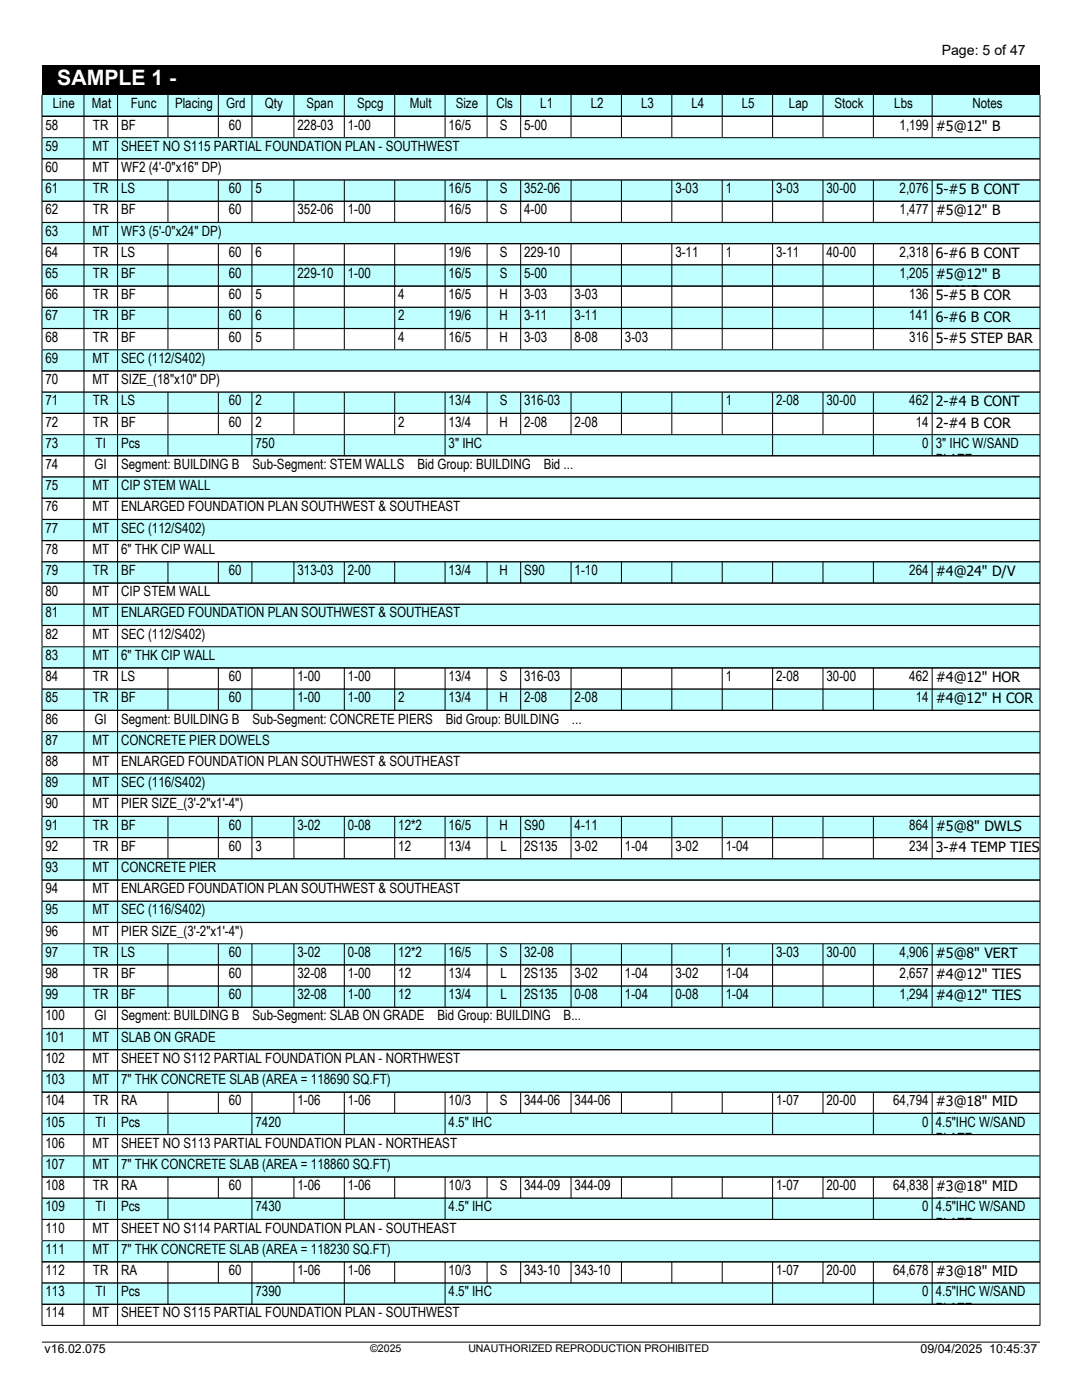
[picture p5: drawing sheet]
<svg xmlns="http://www.w3.org/2000/svg" width="216mm" height="279mm" viewBox="0 0 216 279" stroke-linecap="round" stroke-linejoin="round" font-family="sans-serif">
<defs><g id="words">
<text font-size="4.2" fill="#fff" x="11.4" y="17">SAMPLE 1 -</text>
<g font-size="2.8">
<text x="187.9" y="10.9">Page: 5 of 47</text>
<text x="10.5" y="21.6">Line</text>
<text x="18.3" y="21.6">Mat</text>
<text x="26.1" y="21.6">Func</text>
<text x="34.9" y="21.6">Placing</text>
<text x="45.2" y="21.6">Grd</text>
<text x="52.8" y="21.6">Qty</text>
<text x="61.2" y="21.6">Span</text>
<text x="71.3" y="21.6">Spcg</text>
<text x="81.8" y="21.6">Mult</text>
<text x="90.9" y="21.6">Size</text>
<text x="99" y="21.6">Cls</text>
<text x="107.8" y="21.6">L1</text>
<text x="117.9" y="21.6">L2</text>
<text x="127.9" y="21.6">L3</text>
<text x="138" y="21.6">L4</text>
<text x="148" y="21.6">L5</text>
<text x="157.4" y="21.6">Lap</text>
<text x="166.5" y="21.6">Stock</text>
<text x="178.4" y="21.6">Lbs</text>
<text x="194" y="21.6">Notes</text>
<text x="9.1" y="25.9">58</text>
<text x="18.6" y="25.9">TR</text>
<text x="24.2" y="25.9">BF</text>
<text x="45.6" y="25.9">60</text>
<text x="59.4" y="25.9">228-03</text>
<text x="69.4" y="25.9">1-00</text>
<text x="89.5" y="25.9">16/5</text>
<text x="99.8" y="25.9">S</text>
<text x="104.6" y="25.9">5-00</text>
<text x="179.5" y="25.9">1,199</text>
<text x="186.7" y="26.1">#5@12&quot; B</text>
<text x="186.7" y="29.5">TRANS</text>
<text x="9.1" y="30.1">59</text>
<text x="9.1" y="34.3">60</text>
<text x="18.4" y="30.1">MT</text>
<text x="18.4" y="34.3">MT</text>
<text x="24.2" y="30.1">SHEET NO S115 PARTIAL FOUNDATION PLAN - SOUTHWEST</text>
<text x="24.2" y="34.3">WF2 (4'-0&quot;x16&quot; DP)</text>
<text x="9.1" y="38.6">61</text>
<text x="18.6" y="38.6">TR</text>
<text x="24.2" y="38.6">LS</text>
<text x="45.6" y="38.6">60</text>
<text x="51" y="38.6">5</text>
<text x="89.5" y="38.6">16/5</text>
<text x="99.8" y="38.6">S</text>
<text x="104.6" y="38.6">352-06</text>
<text x="134.8" y="38.6">3-03</text>
<text x="144.8" y="38.6">1</text>
<text x="154.9" y="38.6">3-03</text>
<text x="164.9" y="38.6">30-00</text>
<text x="179.5" y="38.6">2,076</text>
<text x="186.7" y="38.8">5-#5 B CONT</text>
<text x="9.1" y="42.8">62</text>
<text x="9.1" y="47">63</text>
<text x="18.4" y="47">MT</text>
<text x="18.6" y="42.8">TR</text>
<text x="24.2" y="42.8">BF</text>
<text x="24.2" y="47">WF3 (5'-0&quot;x24&quot; DP)</text>
<text x="45.6" y="42.8">60</text>
<text x="59.4" y="42.8">352-06</text>
<text x="69.4" y="42.8">1-00</text>
<text x="89.5" y="42.8">16/5</text>
<text x="99.8" y="42.8">S</text>
<text x="104.6" y="42.8">4-00</text>
<text x="179.5" y="42.8">1,477</text>
<text x="186.7" y="43">#5@12&quot; B</text>
<text x="186.7" y="46.4">TRANS</text>
<text x="9.1" y="51.3">64</text>
<text x="18.6" y="51.3">TR</text>
<text x="24.2" y="51.3">LS</text>
<text x="45.6" y="51.3">60</text>
<text x="51" y="51.3">6</text>
<text x="89.5" y="51.3">19/6</text>
<text x="99.8" y="51.3">S</text>
<text x="104.6" y="51.3">229-10</text>
<text x="134.8" y="51.3">3-11</text>
<text x="144.8" y="51.3">1</text>
<text x="154.9" y="51.3">3-11</text>
<text x="164.9" y="51.3">40-00</text>
<text x="179.5" y="51.3">2,318</text>
<text x="186.7" y="51.5">6-#6 B CONT</text>
<text x="9.1" y="55.5">65</text>
<text x="9.1" y="59.7">66</text>
<text x="18.6" y="55.5">TR</text>
<text x="18.6" y="59.7">TR</text>
<text x="24.2" y="55.5">BF</text>
<text x="24.2" y="59.7">BF</text>
<text x="45.6" y="55.5">60</text>
<text x="45.6" y="59.7">60</text>
<text x="51" y="59.7">5</text>
<text x="59.4" y="55.5">229-10</text>
<text x="69.4" y="55.5">1-00</text>
<text x="79.5" y="59.7">4</text>
<text x="89.5" y="55.5">16/5</text>
<text x="89.5" y="59.7">16/5</text>
<text x="99.7" y="59.7">H</text>
<text x="99.8" y="55.5">S</text>
<text x="104.6" y="55.5">5-00</text>
<text x="104.6" y="59.7">3-03</text>
<text x="114.7" y="59.7">3-03</text>
<text x="179.5" y="55.5">1,205</text>
<text x="181.4" y="59.7">136</text>
<text x="186.7" y="55.7">#5@12&quot; B</text>
<text x="186.7" y="59.1">TRANS</text>
<text x="186.7" y="59.9">5-#5 B COR</text>
<text x="9.1" y="64">67</text>
<text x="18.6" y="64">TR</text>
<text x="24.2" y="64">BF</text>
<text x="45.6" y="64">60</text>
<text x="51" y="64">6</text>
<text x="79.5" y="64">2</text>
<text x="89.5" y="64">19/6</text>
<text x="99.7" y="64">H</text>
<text x="104.6" y="64">3-11</text>
<text x="114.7" y="64">3-11</text>
<text x="181.4" y="64">141</text>
<text x="186.7" y="64.2">6-#6 B COR</text>
<text x="9.1" y="68.2">68</text>
<text x="18.6" y="68.2">TR</text>
<text x="24.2" y="68.2">BF</text>
<text x="45.6" y="68.2">60</text>
<text x="51" y="68.2">5</text>
<text x="79.5" y="68.2">4</text>
<text x="89.5" y="68.2">16/5</text>
<text x="99.7" y="68.2">H</text>
<text x="104.6" y="68.2">3-03</text>
<text x="114.7" y="68.2">8-08</text>
<text x="124.7" y="68.2">3-03</text>
<text x="181.4" y="68.2">316</text>
<text x="186.7" y="68.4">5-#5 STEP BAR</text>
<text x="9.1" y="72.4">69</text>
<text x="9.1" y="76.7">70</text>
<text x="18.4" y="72.4">MT</text>
<text x="18.4" y="76.7">MT</text>
<text x="24.2" y="72.4">SEC (112/S402)</text>
<text x="24.2" y="76.7">SIZE_(18&quot;x10&quot; DP)</text>
<text x="9.1" y="80.9">71</text>
<text x="18.6" y="80.9">TR</text>
<text x="24.2" y="80.9">LS</text>
<text x="45.6" y="80.9">60</text>
<text x="51" y="80.9">2</text>
<text x="89.5" y="80.9">13/4</text>
<text x="99.8" y="80.9">S</text>
<text x="104.6" y="80.9">316-03</text>
<text x="144.8" y="80.9">1</text>
<text x="154.9" y="80.9">2-08</text>
<text x="164.9" y="80.9">30-00</text>
<text x="181.4" y="80.9">462</text>
<text x="186.7" y="81.1">2-#4 B CONT</text>
<text x="9.1" y="85.1">72</text>
<text x="9.1" y="89.4">73</text>
<text x="18.6" y="85.1">TR</text>
<text x="19.1" y="89.4">TI</text>
<text x="24.2" y="85.1">BF</text>
<text x="24.2" y="89.4">Pcs</text>
<text x="45.6" y="85.1">60</text>
<text x="51" y="85.1">2</text>
<text x="51" y="89.4">750</text>
<text x="79.5" y="85.1">2</text>
<text x="89.5" y="85.1">13/4</text>
<text x="89.5" y="89.4">3&quot; IHC</text>
<text x="99.7" y="85.1">H</text>
<text x="104.6" y="85.1">2-08</text>
<text x="114.7" y="85.1">2-08</text>
<text x="182.7" y="85.1">14</text>
<text x="184" y="89.4">0</text>
<text x="186.7" y="85.3">2-#4 B COR</text>
<text x="186.7" y="89.4">3&quot; IHC W/SAND</text>
<text x="9.1" y="93.6">74</text>
<text x="18.9" y="93.6">GI</text>
<text x="24.2" y="93.6">Segment: BUILDING B</text>
<text x="50.4" y="93.6">Sub-Segment: STEM WALLS</text>
<text x="83.3" y="93.6">Bid Group: BUILDING</text>
<text x="108.5" y="93.6">Bid ...</text>
<text x="186.7" y="92.6">PLATE</text>
<text x="9.1" y="97.8">75</text>
<text x="18.4" y="97.8">MT</text>
<text x="24.2" y="97.8">CIP STEM WALL</text>
<text x="9.1" y="102.1">76</text>
<text x="9.1" y="106.3">77</text>
<text x="18.4" y="102.1">MT</text>
<text x="18.4" y="106.3">MT</text>
<text x="24.2" y="102.1">ENLARGED FOUNDATION PLAN SOUTHWEST &amp; SOUTHEAST</text>
<text x="24.2" y="106.3">SEC (112/S402)</text>
<text x="9.1" y="110.5">78</text>
<text x="18.4" y="110.5">MT</text>
<text x="24.2" y="110.5">6&quot; THK CIP WALL</text>
<text x="9.1" y="114.8">79</text>
<text x="9.1" y="119">80</text>
<text x="18.4" y="119">MT</text>
<text x="18.6" y="114.8">TR</text>
<text x="24.2" y="114.8">BF</text>
<text x="24.2" y="119">CIP STEM WALL</text>
<text x="45.6" y="114.8">60</text>
<text x="59.4" y="114.8">313-03</text>
<text x="69.4" y="114.8">2-00</text>
<text x="89.5" y="114.8">13/4</text>
<text x="99.7" y="114.8">H</text>
<text x="104.6" y="114.8">S90</text>
<text x="114.7" y="114.8">1-10</text>
<text x="181.4" y="114.8">264</text>
<text x="186.7" y="115">#4@24&quot; D/V</text>
<text x="9.1" y="123.2">81</text>
<text x="18.4" y="123.2">MT</text>
<text x="24.2" y="123.2">ENLARGED FOUNDATION PLAN SOUTHWEST &amp; SOUTHEAST</text>
<text x="9.1" y="127.5">82</text>
<text x="9.1" y="131.7">83</text>
<text x="18.4" y="127.5">MT</text>
<text x="18.4" y="131.7">MT</text>
<text x="24.2" y="127.5">SEC (112/S402)</text>
<text x="24.2" y="131.7">6&quot; THK CIP WALL</text>
<text x="9.1" y="135.9">84</text>
<text x="18.6" y="135.9">TR</text>
<text x="24.2" y="135.9">LS</text>
<text x="45.6" y="135.9">60</text>
<text x="59.4" y="135.9">1-00</text>
<text x="69.4" y="135.9">1-00</text>
<text x="89.5" y="135.9">13/4</text>
<text x="99.8" y="135.9">S</text>
<text x="104.6" y="135.9">316-03</text>
<text x="144.8" y="135.9">1</text>
<text x="154.9" y="135.9">2-08</text>
<text x="164.9" y="135.9">30-00</text>
<text x="181.4" y="135.9">462</text>
<text x="186.7" y="136.1">#4@12&quot; HOR</text>
<text x="9.1" y="140.2">85</text>
<text x="18.6" y="140.2">TR</text>
<text x="24.2" y="140.2">BF</text>
<text x="45.6" y="140.2">60</text>
<text x="59.4" y="140.2">1-00</text>
<text x="69.4" y="140.2">1-00</text>
<text x="79.5" y="140.2">2</text>
<text x="89.5" y="140.2">13/4</text>
<text x="99.7" y="140.2">H</text>
<text x="104.6" y="140.2">2-08</text>
<text x="114.7" y="140.2">2-08</text>
<text x="182.7" y="140.2">14</text>
<text x="186.7" y="140.4">#4@12&quot; H COR</text>
<text x="9.1" y="144.4">86</text>
<text x="9.1" y="148.6">87</text>
<text x="18.4" y="148.6">MT</text>
<text x="18.9" y="144.4">GI</text>
<text x="24.2" y="144.4">Segment: BUILDING B</text>
<text x="24.2" y="148.6">CONCRETE PIER DOWELS</text>
<text x="50.4" y="144.4">Sub-Segment: CONCRETE PIERS</text>
<text x="88.9" y="144.4">Bid Group: BUILDING</text>
<text x="114.1" y="144.4">...</text>
<text x="9.1" y="152.9">88</text>
<text x="18.4" y="152.9">MT</text>
<text x="24.2" y="152.9">ENLARGED FOUNDATION PLAN SOUTHWEST &amp; SOUTHEAST</text>
<text x="9.1" y="157.1">89</text>
<text x="9.1" y="161.3">90</text>
<text x="18.4" y="157.1">MT</text>
<text x="18.4" y="161.3">MT</text>
<text x="24.2" y="157.1">SEC (116/S402)</text>
<text x="24.2" y="161.3">PIER SIZE_(3'-2&quot;x1'-4&quot;)</text>
<text x="9.1" y="165.6">91</text>
<text x="18.6" y="165.6">TR</text>
<text x="24.2" y="165.6">BF</text>
<text x="45.6" y="165.6">60</text>
<text x="59.4" y="165.6">3-02</text>
<text x="69.4" y="165.6">0-08</text>
<text x="79.5" y="165.6">12*2</text>
<text x="89.5" y="165.6">16/5</text>
<text x="99.7" y="165.6">H</text>
<text x="104.6" y="165.6">S90</text>
<text x="114.7" y="165.6">4-11</text>
<text x="181.4" y="165.6">864</text>
<text x="186.7" y="165.8">#5@8&quot; DWLS</text>
<text x="9.1" y="169.8">92</text>
<text x="18.6" y="169.8">TR</text>
<text x="24.2" y="169.8">BF</text>
<text x="45.6" y="169.8">60</text>
<text x="51" y="169.8">3</text>
<text x="79.5" y="169.8">12</text>
<text x="89.5" y="169.8">13/4</text>
<text x="99.9" y="169.8">L</text>
<text x="104.6" y="169.8">2S135</text>
<text x="114.7" y="169.8">3-02</text>
<text x="124.7" y="169.8">1-04</text>
<text x="134.8" y="169.8">3-02</text>
<text x="144.8" y="169.8">1-04</text>
<text x="181.4" y="169.8">234</text>
<text x="186.7" y="170">3-#4 TEMP TIES</text>
<text x="9.1" y="174">93</text>
<text x="9.1" y="178.3">94</text>
<text x="18.4" y="174">MT</text>
<text x="18.4" y="178.3">MT</text>
<text x="24.2" y="174">CONCRETE PIER</text>
<text x="24.2" y="178.3">ENLARGED FOUNDATION PLAN SOUTHWEST &amp; SOUTHEAST</text>
<text x="9.1" y="182.5">95</text>
<text x="18.4" y="182.5">MT</text>
<text x="24.2" y="182.5">SEC (116/S402)</text>
<text x="9.1" y="186.7">96</text>
<text x="9.1" y="191">97</text>
<text x="18.4" y="186.7">MT</text>
<text x="18.6" y="191">TR</text>
<text x="24.2" y="186.7">PIER SIZE_(3'-2&quot;x1'-4&quot;)</text>
<text x="24.2" y="191">LS</text>
<text x="45.6" y="191">60</text>
<text x="59.4" y="191">3-02</text>
<text x="69.4" y="191">0-08</text>
<text x="79.5" y="191">12*2</text>
<text x="89.5" y="191">16/5</text>
<text x="99.8" y="191">S</text>
<text x="104.6" y="191">32-08</text>
<text x="144.8" y="191">1</text>
<text x="154.9" y="191">3-03</text>
<text x="164.9" y="191">30-00</text>
<text x="179.5" y="191">4,906</text>
<text x="186.7" y="191.2">#5@8&quot; VERT</text>
<text x="9.1" y="195.2">98</text>
<text x="18.6" y="195.2">TR</text>
<text x="24.2" y="195.2">BF</text>
<text x="45.6" y="195.2">60</text>
<text x="59.4" y="195.2">32-08</text>
<text x="69.4" y="195.2">1-00</text>
<text x="79.5" y="195.2">12</text>
<text x="89.5" y="195.2">13/4</text>
<text x="99.9" y="195.2">L</text>
<text x="104.6" y="195.2">2S135</text>
<text x="114.7" y="195.2">3-02</text>
<text x="124.7" y="195.2">1-04</text>
<text x="134.8" y="195.2">3-02</text>
<text x="144.8" y="195.2">1-04</text>
<text x="179.5" y="195.2">2,657</text>
<text x="186.7" y="195.4">#4@12&quot; TIES</text>
<text x="9.1" y="199.4">99</text>
<text x="9.1" y="203.7">100</text>
<text x="18.6" y="199.4">TR</text>
<text x="18.9" y="203.7">GI</text>
<text x="24.2" y="199.4">BF</text>
<text x="24.2" y="203.7">Segment: BUILDING B</text>
<text x="45.6" y="199.4">60</text>
<text x="50.4" y="203.7">Sub-Segment: SLAB ON GRADE</text>
<text x="59.4" y="199.4">32-08</text>
<text x="69.4" y="199.4">1-00</text>
<text x="79.5" y="199.4">12</text>
<text x="87.3" y="203.7">Bid Group: BUILDING</text>
<text x="89.5" y="199.4">13/4</text>
<text x="99.9" y="199.4">L</text>
<text x="104.6" y="199.4">2S135</text>
<text x="112.5" y="203.7">B...</text>
<text x="114.7" y="199.4">0-08</text>
<text x="124.7" y="199.4">1-04</text>
<text x="134.8" y="199.4">0-08</text>
<text x="144.8" y="199.4">1-04</text>
<text x="179.5" y="199.4">1,294</text>
<text x="186.7" y="199.6">#4@12&quot; TIES</text>
<text x="9.1" y="207.9">101</text>
<text x="18.4" y="207.9">MT</text>
<text x="24.2" y="207.9">SLAB ON GRADE</text>
<text x="9.1" y="212.1">102</text>
<text x="18.4" y="212.1">MT</text>
<text x="24.2" y="212.1">SHEET NO S112 PARTIAL FOUNDATION PLAN - NORTHWEST</text>
<text x="9.1" y="216.4">103</text>
<text x="9.1" y="220.6">104</text>
<text x="18.4" y="216.4">MT</text>
<text x="18.6" y="220.6">TR</text>
<text x="24.2" y="216.4">7&quot; THK CONCRETE SLAB (AREA = 118690 SQ.FT)</text>
<text x="24.2" y="220.6">RA</text>
<text x="45.6" y="220.6">60</text>
<text x="59.4" y="220.6">1-06</text>
<text x="69.4" y="220.6">1-06</text>
<text x="89.5" y="220.6">10/3</text>
<text x="99.8" y="220.6">S</text>
<text x="104.6" y="220.6">344-06</text>
<text x="114.7" y="220.6">344-06</text>
<text x="154.9" y="220.6">1-07</text>
<text x="164.9" y="220.6">20-00</text>
<text x="178.2" y="220.6">64,794</text>
<text x="186.7" y="220.8">#3@18&quot; MID</text>
<text x="9.1" y="224.8">105</text>
<text x="19.1" y="224.8">TI</text>
<text x="24.2" y="224.8">Pcs</text>
<text x="51" y="224.8">7420</text>
<text x="89.5" y="224.8">4.5&quot; IHC</text>
<text x="184" y="224.8">0</text>
<text x="186.7" y="224.2">EW</text>
<text x="186.7" y="224.8">4.5&quot;IHC W/SAND</text>
<text x="9.1" y="229.1">106</text>
<text x="9.1" y="233.3">107</text>
<text x="18.4" y="229.1">MT</text>
<text x="18.4" y="233.3">MT</text>
<text x="24.2" y="229.1">SHEET NO S113 PARTIAL FOUNDATION PLAN - NORTHEAST</text>
<text x="24.2" y="233.3">7&quot; THK CONCRETE SLAB (AREA = 118860 SQ.FT)</text>
<text x="186.7" y="228.1">PLATE</text>
<text x="9.1" y="237.5">108</text>
<text x="18.6" y="237.5">TR</text>
<text x="24.2" y="237.5">RA</text>
<text x="45.6" y="237.5">60</text>
<text x="59.4" y="237.5">1-06</text>
<text x="69.4" y="237.5">1-06</text>
<text x="89.5" y="237.5">10/3</text>
<text x="99.8" y="237.5">S</text>
<text x="104.6" y="237.5">344-09</text>
<text x="114.7" y="237.5">344-09</text>
<text x="154.9" y="237.5">1-07</text>
<text x="164.9" y="237.5">20-00</text>
<text x="178.2" y="237.5">64,838</text>
<text x="186.7" y="237.7">#3@18&quot; MID</text>
<text x="9.1" y="241.8">109</text>
<text x="9.1" y="246">110</text>
<text x="18.4" y="246">MT</text>
<text x="19.1" y="241.8">TI</text>
<text x="24.2" y="241.8">Pcs</text>
<text x="24.2" y="246">SHEET NO S114 PARTIAL FOUNDATION PLAN - SOUTHEAST</text>
<text x="51" y="241.8">7430</text>
<text x="89.5" y="241.8">4.5&quot; IHC</text>
<text x="184" y="241.8">0</text>
<text x="186.7" y="241.1">EW</text>
<text x="186.7" y="241.8">4.5&quot;IHC W/SAND</text>
<text x="186.7" y="245">PLATE</text>
<text x="9.1" y="250.2">111</text>
<text x="18.4" y="250.2">MT</text>
<text x="24.2" y="250.2">7&quot; THK CONCRETE SLAB (AREA = 118230 SQ.FT)</text>
<text x="9.1" y="254.5">112</text>
<text x="18.6" y="254.5">TR</text>
<text x="24.2" y="254.5">RA</text>
<text x="45.6" y="254.5">60</text>
<text x="59.4" y="254.5">1-06</text>
<text x="69.4" y="254.5">1-06</text>
<text x="89.5" y="254.5">10/3</text>
<text x="99.8" y="254.5">S</text>
<text x="104.6" y="254.5">343-10</text>
<text x="114.7" y="254.5">343-10</text>
<text x="154.9" y="254.5">1-07</text>
<text x="164.9" y="254.5">20-00</text>
<text x="178.2" y="254.5">64,678</text>
<text x="186.7" y="254.7">#3@18&quot; MID</text>
<text x="9.1" y="258.7">113</text>
<text x="9.1" y="262.9">114</text>
<text x="18.4" y="262.9">MT</text>
<text x="19.1" y="258.7">TI</text>
<text x="24.2" y="258.7">Pcs</text>
<text x="24.2" y="262.9">SHEET NO S115 PARTIAL FOUNDATION PLAN - SOUTHWEST</text>
<text x="51" y="258.7">7390</text>
<text x="89.5" y="258.7">4.5&quot; IHC</text>
<text x="184" y="258.7">0</text>
<text x="186.7" y="258.1">EW</text>
<text x="186.7" y="258.7">4.5&quot;IHC W/SAND</text>
<text x="186.7" y="261.9">PLATE</text>
</g>
<g font-size="2.5">
<text x="8.9" y="270.1">v16.02.075</text>
<text x="183.7" y="270.1">09/04/2025 10:45:37</text>
</g>
<g font-size="2.1">
<text x="73.9" y="269.8">©2025</text>
<text x="93.5" y="269.8">UNAUTHORIZED REPRODUCTION PROHIBITED</text>
</g>
</g></defs>
<path d="M8.4 19h199.1v4.2h-199.1z" fill="#c0ffff"/>
<g fill="none" stroke="#000" stroke-width=".2">
<path d="M8.4 19v4.2M16.8 19v4.2M23.5 19v4.2M33.5 19v4.2M43.6 19v4.2M50.3 19v4.2M58.6 19v4.2M68.7 19v4.2M78.8 19v4.2M88.8 19v4.2M97.2 19v4.2M103.9 19v4.2"/>
<path d="M113.9 19v4.2M124 19v4.2M134.1 19v4.2M144.1 19v4.2M154.2 19v4.2M164.2 19v4.2M174.3 19v4.2M186 19v4.2M207.5 19v4.2M8.4 23.2h199.1M8.4 27.5v-4.3h199.1v4.3M8.4 27.4h199.1"/>
<path d="M16.8 23.2v4.3M23.5 23.2v4.3M33.5 23.2v4.3M43.6 23.2v4.3M50.3 23.2v4.3M58.6 23.2v4.3M68.7 23.2v4.3M78.8 23.2v4.3M88.8 23.2v4.3M97.2 23.2v4.3M103.9 23.2v4.3M113.9 23.2v4.3"/>
<path d="M124 23.2v4.3M134.1 23.2v4.3M144.1 23.2v4.3M154.2 23.2v4.3M164.2 23.2v4.3M174.3 23.2v4.3M186 23.2v4.3"/>
</g>
<path d="M8.4 27.5h199.1v4.2h-199.1z" fill="#c0ffff"/>
<path d="M8.4 35.9v-8.4h199.1v8.4M8.4 31.7h199.1M8.4 35.9h199.1M16.8 27.5v8.4M23.5 27.5v8.4" fill="none" stroke="#000" stroke-width=".2"/>
<path d="M8.4 35.9h199.1v4.3h-199.1z" fill="#c0ffff"/>
<g fill="none" stroke="#000" stroke-width=".2">
<path d="M8.4 35.9h199.1v8.5h-199.1zM16.8 35.9v8.5M23.5 35.9v8.5M33.5 35.9v8.5M43.6 35.9v8.5M50.3 35.9v8.5M58.6 35.9v8.5M68.7 35.9v8.5M78.8 35.9v8.5M88.8 35.9v8.5M97.2 35.9v8.5M103.9 35.9v8.5"/>
<path d="M113.9 35.9v8.5M124 35.9v8.5M134.1 35.9v8.5M144.1 35.9v8.5M154.2 35.9v8.5M164.2 35.9v8.5M174.3 35.9v8.5M186 35.9v8.5M8.4 40.1h199.1"/>
</g>
<path d="M8.4 44.4h199.1v4.2h-199.1z" fill="#c0ffff"/>
<g fill="none" stroke="#000" stroke-width=".2">
<path d="M8.4 52.9v-8.5h199.1v8.5M8.4 48.6h199.1M8.4 52.8h199.1M16.8 44.4v8.5M23.5 44.4v8.5M33.5 48.6v4.3M43.6 48.6v4.3M50.3 48.6v4.3M58.6 48.6v4.3M68.7 48.6v4.3M78.8 48.6v4.3M88.8 48.6v4.3"/>
<path d="M97.2 48.6v4.3M103.9 48.6v4.3M113.9 48.6v4.3M124 48.6v4.3M134.1 48.6v4.3M144.1 48.6v4.3M154.2 48.6v4.3M164.2 48.6v4.3M174.3 48.6v4.3M186 48.6v4.3"/>
</g>
<path d="M8.4 52.9h199.1v4.2h-199.1z" fill="#c0ffff"/>
<g fill="none" stroke="#000" stroke-width=".2">
<path d="M8.4 57.1h199.1M16.8 52.9v8.4M23.5 52.9v8.4M33.5 52.9v8.4M43.6 52.9v8.4M50.3 52.9v8.4M58.6 52.9v8.4M68.7 52.9v8.4M78.8 52.9v8.4M88.8 52.9v8.4M97.2 52.9v8.4M103.9 52.9v8.4"/>
<path d="M113.9 52.9v8.4M124 52.9v8.4M134.1 52.9v8.4M144.1 52.9v8.4M154.2 52.9v8.4M164.2 52.9v8.4M174.3 52.9v8.4M186 52.9v8.4M8.4 61.3v-8.4h199.1v8.4M8.4 61.3h199.1"/>
</g>
<path d="M8.4 61.3h199.1v4.3h-199.1z" fill="#c0ffff"/>
<g fill="none" stroke="#000" stroke-width=".2">
<path d="M8.4 69.8v-8.5h199.1v8.5M8.4 65.5h199.1M8.4 65.6h199.1M8.4 69.8h199.1M16.8 61.3v8.5M23.5 61.3v8.5M33.5 61.3v8.5M43.6 61.3v8.5M50.3 61.3v8.5M58.6 61.3v8.5M68.7 61.3v8.5M78.8 61.3v8.5"/>
<path d="M88.8 61.3v8.5M97.2 61.3v8.5M103.9 61.3v8.5M113.9 61.3v8.5M124 61.3v8.5M134.1 61.3v8.5M144.1 61.3v8.5M154.2 61.3v8.5M164.2 61.3v8.5M174.3 61.3v8.5M186 61.3v8.5"/>
</g>
<path d="M8.4 69.8h199.1v4.2h-199.1z" fill="#c0ffff"/>
<path d="M8.4 69.8h199.1v8.5l-199.1-.1zM8.4 74h199.1M16.8 69.8v8.5M23.5 69.8v8.5" fill="none" stroke="#000" stroke-width=".2"/>
<path d="M8.4 78.3h199.1v4.2h-199.1z" fill="#c0ffff"/>
<g fill="none" stroke="#000" stroke-width=".2">
<path d="M16.8 78.3v8.4M23.5 78.3v8.4M33.5 78.3v8.4M43.6 78.3v8.4M50.3 78.3v8.4M58.6 78.3v8.4M68.7 78.3v8.4M78.8 78.3v8.4M88.8 78.3v8.4M97.2 78.3v8.4M103.9 78.3v8.4M113.9 78.3v8.4"/>
<path d="M124 78.3v8.4M134.1 78.3v8.4M144.1 78.3v8.4M154.2 78.3v8.4M164.2 78.3v8.4M174.3 78.3v8.4M186 78.3v8.4M8.4 86.7v-8.4h199.1v8.4M8.4 82.5h199.1M8.4 86.7h199.1"/>
</g>
<path d="M8.4 86.7h199.1v4.3h-199.1z" fill="#c0ffff"/>
<g fill="none" stroke="#000" stroke-width=".2">
<path d="M8.4 95.2v-8.5h199.1v8.5M8.4 90.9h199.1M8.4 91h199.1M8.4 95.2h199.1M16.8 86.7v8.5M23.5 86.7v8.5M33.5 86.7v4.3M50.3 86.7v4.3M68.7 86.7v4.3M88.8 86.7v4.3M154.2 86.7v4.3M174.3 86.7v4.3"/>
<path d="M186 86.7v4.3"/>
</g>
<path d="M8.4 95.2h199.1v4.2h-199.1z" fill="#c0ffff"/>
<path d="M8.4 95.2h199.1v8.5l-199.1-.1zM8.4 99.4h199.1M16.8 95.2v8.5M23.5 95.2v8.5" fill="none" stroke="#000" stroke-width=".2"/>
<path d="M8.4 103.7h199.1v4.2h-199.1z" fill="#c0ffff"/>
<path d="M8.4 112.1v-8.4h199.1v8.4M8.4 107.9h199.1M8.4 112.1h199.1M16.8 103.7v8.4M23.5 103.7v8.4" fill="none" stroke="#000" stroke-width=".2"/>
<path d="M8.4 112.1h199.1v4.3h-199.1z" fill="#c0ffff"/>
<g fill="none" stroke="#000" stroke-width=".2">
<path d="M8.4 116.3h199.1M8.4 116.4h199.1M16.8 112.1v8.5M23.5 112.1v8.5M33.5 112.1v4.3M43.6 112.1v4.3M50.3 112.1v4.3M58.6 112.1v4.3M68.7 112.1v4.3M78.8 112.1v4.3M88.8 112.1v4.3M97.2 112.1v4.3"/>
<path d="M103.9 112.1v4.3M113.9 112.1v4.3M124 112.1v4.3M134.1 112.1v4.3M144.1 112.1v4.3M154.2 112.1v4.3M164.2 112.1v4.3M174.3 112.1v4.3M186 112.1v4.3M8.4 120.6v-8.5h199.1v8.5M8.4 120.6h199.1"/>
</g>
<path d="M8.4 120.6h199.1v4.2h-199.1z" fill="#c0ffff"/>
<path d="M8.4 129.1v-8.5h199.1v8.5M8.4 124.8h199.1M8.4 129h199.1M16.8 120.6v8.5M23.5 120.6v8.5" fill="none" stroke="#000" stroke-width=".2"/>
<path d="M8.4 129.1h199.1v4.2h-199.1z" fill="#c0ffff"/>
<g fill="none" stroke="#000" stroke-width=".2">
<path d="M8.4 129.1h199.1v8.4h-199.1zM8.4 133.3h199.1M16.8 129.1v8.4M23.5 129.1v8.4M33.5 133.3v4.2M43.6 133.3v4.2M50.3 133.3v4.2M58.6 133.3v4.2M68.7 133.3v4.2M78.8 133.3v4.2M88.8 133.3v4.2M97.2 133.3v4.2"/>
<path d="M103.9 133.3v4.2M113.9 133.3v4.2M124 133.3v4.2M134.1 133.3v4.2M144.1 133.3v4.2M154.2 133.3v4.2M164.2 133.3v4.2M174.3 133.3v4.2M186 133.3v4.2"/>
</g>
<path d="M8.4 137.5h199.1v4.3h-199.1z" fill="#c0ffff"/>
<g fill="none" stroke="#000" stroke-width=".2">
<path d="M16.8 137.5v8.5M23.5 137.5v8.5M33.5 137.5v4.3M43.6 137.5v4.3M50.3 137.5v4.3M58.6 137.5v4.3M68.7 137.5v4.3M78.8 137.5v4.3M88.8 137.5v4.3M97.2 137.5v4.3M103.9 137.5v4.3M113.9 137.5v4.3"/>
<path d="M124 137.5v4.3M134.1 137.5v4.3M144.1 137.5v4.3M154.2 137.5v4.3M164.2 137.5v4.3M174.3 137.5v4.3M186 137.5v4.3M8.4 146v-8.5h199.1v8.5M8.4 141.7h199.1M8.4 141.8h199.1M8.4 146h199.1"/>
</g>
<path d="M8.4 146h199.1v4.2h-199.1z" fill="#c0ffff"/>
<path d="M8.4 154.5v-8.5h199.1v8.5M8.4 150.2h199.1M8.4 154.4h199.1M16.8 146v8.5M23.5 146v8.5" fill="none" stroke="#000" stroke-width=".2"/>
<path d="M8.4 154.5h199.1v4.2h-199.1z" fill="#c0ffff"/>
<path d="M8.4 158.7h199.1M16.8 154.5v8.4M23.5 154.5v8.4M8.4 162.9v-8.4h199.1v8.4M8.4 162.9h199.1" fill="none" stroke="#000" stroke-width=".2"/>
<path d="M8.4 162.9h199.1v4.3h-199.1z" fill="#c0ffff"/>
<g fill="none" stroke="#000" stroke-width=".2">
<path d="M8.4 162.9h199.1v8.5h-199.1zM8.4 167.1h199.1M16.8 162.9v8.5M23.5 162.9v8.5M33.5 162.9v8.5M43.6 162.9v8.5M50.3 162.9v8.5M58.6 162.9v8.5M68.7 162.9v8.5M78.8 162.9v8.5M88.8 162.9v8.5M97.2 162.9v8.5"/>
<path d="M103.9 162.9v8.5M113.9 162.9v8.5M124 162.9v8.5M134.1 162.9v8.5M144.1 162.9v8.5M154.2 162.9v8.5M164.2 162.9v8.5M174.3 162.9v8.5M186 162.9v8.5"/>
</g>
<path d="M8.4 171.4h199.1v4.2h-199.1z" fill="#c0ffff"/>
<path d="M8.4 179.9v-8.5h199.1v8.5M8.4 175.6h199.1M8.4 179.8h199.1M16.8 171.4v8.5M23.5 171.4v8.5" fill="none" stroke="#000" stroke-width=".2"/>
<path d="M8.4 179.9h199.1v4.2h-199.1z" fill="#c0ffff"/>
<path d="M16.8 179.9v8.4M23.5 179.9v8.4M8.4 188.3v-8.4h199.1v8.4M8.4 184.1h199.1M8.4 188.3h199.1" fill="none" stroke="#000" stroke-width=".2"/>
<path d="M8.4 188.3h199.1v4.3h-199.1z" fill="#c0ffff"/>
<g fill="none" stroke="#000" stroke-width=".2">
<path d="M8.4 188.3h199.1v8.5h-199.1zM8.4 192.5h199.1M8.4 192.6h199.1M16.8 188.3v8.5M23.5 188.3v8.5M33.5 188.3v8.5M43.6 188.3v8.5M50.3 188.3v8.5M58.6 188.3v8.5M68.7 188.3v8.5M78.8 188.3v8.5M88.8 188.3v8.5"/>
<path d="M97.2 188.3v8.5M103.9 188.3v8.5M113.9 188.3v8.5M124 188.3v8.5M134.1 188.3v8.5M144.1 188.3v8.5M154.2 188.3v8.5M164.2 188.3v8.5M174.3 188.3v8.5M186 188.3v8.5"/>
</g>
<path d="M8.4 196.8h199.1v4.2h-199.1z" fill="#c0ffff"/>
<g fill="none" stroke="#000" stroke-width=".2">
<path d="M16.8 196.8v8.5M23.5 196.8v8.5M33.5 196.8v4.2M43.6 196.8v4.2M50.3 196.8v4.2M58.6 196.8v4.2M68.7 196.8v4.2M78.8 196.8v4.2M88.8 196.8v4.2M97.2 196.8v4.2M103.9 196.8v4.2M113.9 196.8v4.2"/>
<path d="M124 196.8v4.2M134.1 196.8v4.2M144.1 196.8v4.2M154.2 196.8v4.2M164.2 196.8v4.2M174.3 196.8v4.2M186 196.8v4.2M8.4 205.3v-8.5h199.1v8.5M8.4 201h199.1M8.4 205.2h199.1"/>
</g>
<path d="M8.4 205.3h199.1v4.2h-199.1z" fill="#c0ffff"/>
<path d="M8.4 213.7v-8.4h199.1v8.4M8.4 209.5h199.1M8.4 213.7h199.1M16.8 205.3v8.4M23.5 205.3v8.4" fill="none" stroke="#000" stroke-width=".2"/>
<path d="M8.4 213.7h199.1v4.3h-199.1z" fill="#c0ffff"/>
<g fill="none" stroke="#000" stroke-width=".2">
<path d="M8.4 217.9h199.1M8.4 218h199.1M16.8 213.7v8.5M23.5 213.7v8.5M33.5 218v4.2M43.6 218v4.2M50.3 218v4.2M58.6 218v4.2M68.7 218v4.2M78.8 218v4.2M88.8 218v4.2M97.2 218v4.2"/>
<path d="M103.9 218v4.2M113.9 218v4.2M124 218v4.2M134.1 218v4.2M144.1 218v4.2M154.2 218v4.2M164.2 218v4.2M174.3 218v4.2M186 218v4.2M8.4 222.2v-8.5h199.1v8.5M8.4 222.2h199.1"/>
</g>
<path d="M8.4 222.2h199.1v4.2h-199.1z" fill="#c0ffff"/>
<path d="M8.4 222.2h199.1v8.5l-199.1-.1zM8.4 226.4h199.1M16.8 222.2v8.5M23.5 222.2v8.5M33.5 222.2v4.2M50.3 222.2v4.2M68.7 222.2v4.2M88.8 222.2v4.2M154.2 222.2v4.2M174.3 222.2v4.2M186 222.2v4.2" fill="none" stroke="#000" stroke-width=".2"/>
<path d="M8.4 230.7h199.1v4.2h-199.1z" fill="#c0ffff"/>
<g fill="none" stroke="#000" stroke-width=".2">
<path d="M8.4 239.1v-8.4h199.1v8.4M8.4 234.9h199.1M8.4 239.1h199.1M16.8 230.7v8.4M23.5 230.7v8.4M33.5 234.9v4.2M43.6 234.9v4.2M50.3 234.9v4.2M58.6 234.9v4.2M68.7 234.9v4.2M78.8 234.9v4.2M88.8 234.9v4.2"/>
<path d="M97.2 234.9v4.2M103.9 234.9v4.2M113.9 234.9v4.2M124 234.9v4.2M134.1 234.9v4.2M144.1 234.9v4.2M154.2 234.9v4.2M164.2 234.9v4.2M174.3 234.9v4.2M186 234.9v4.2"/>
</g>
<path d="M8.4 239.1h199.1v4.3h-199.1z" fill="#c0ffff"/>
<g fill="none" stroke="#000" stroke-width=".2">
<path d="M16.8 239.1v8.5M23.5 239.1v8.5M33.5 239.1v4.3M50.3 239.1v4.3M68.7 239.1v4.3M88.8 239.1v4.3M154.2 239.1v4.3M174.3 239.1v4.3M186 239.1v4.3M8.4 247.6v-8.5h199.1v8.5M8.4 243.3h199.1M8.4 243.4h199.1"/>
<path d="M8.4 247.6h199.1"/>
</g>
<path d="M8.4 247.6h199.1v4.2h-199.1z" fill="#c0ffff"/>
<g fill="none" stroke="#000" stroke-width=".2">
<path d="M8.4 247.6h199.1v8.5l-199.1-.1zM8.4 251.8h199.1M16.8 247.6v8.5M23.5 247.6v8.5M33.5 251.8v4.3M43.6 251.8v4.3M50.3 251.8v4.3M58.6 251.8v4.3M68.7 251.8v4.3M78.8 251.8v4.3M88.8 251.8v4.3M97.2 251.8v4.3"/>
<path d="M103.9 251.8v4.3M113.9 251.8v4.3M124 251.8v4.3M134.1 251.8v4.3M144.1 251.8v4.3M154.2 251.8v4.3M164.2 251.8v4.3M174.3 251.8v4.3M186 251.8v4.3"/>
</g>
<path d="M8.4 256.1h199.1v4.2h-199.1z" fill="#c0ffff"/>
<path d="M8.4 256.1h199.1v8.4h-199.1zM16.8 256.1v8.4M23.5 256.1v8.4M33.5 256.1v4.2M50.3 256.1v4.2M68.7 256.1v4.2M88.8 256.1v4.2M154.2 256.1v4.2M174.3 256.1v4.2M186 256.1v4.2M8.4 260.3h199.1M8.4 267.8h199.1" fill="none" stroke="#000" stroke-width=".2"/>
<path d="M8.4 13.1h146.2v5.9h-146.2zM154.6 13.1h52.9v5.9h-52.9z" fill="#000"/>
<use href="#words"/>
</svg>
